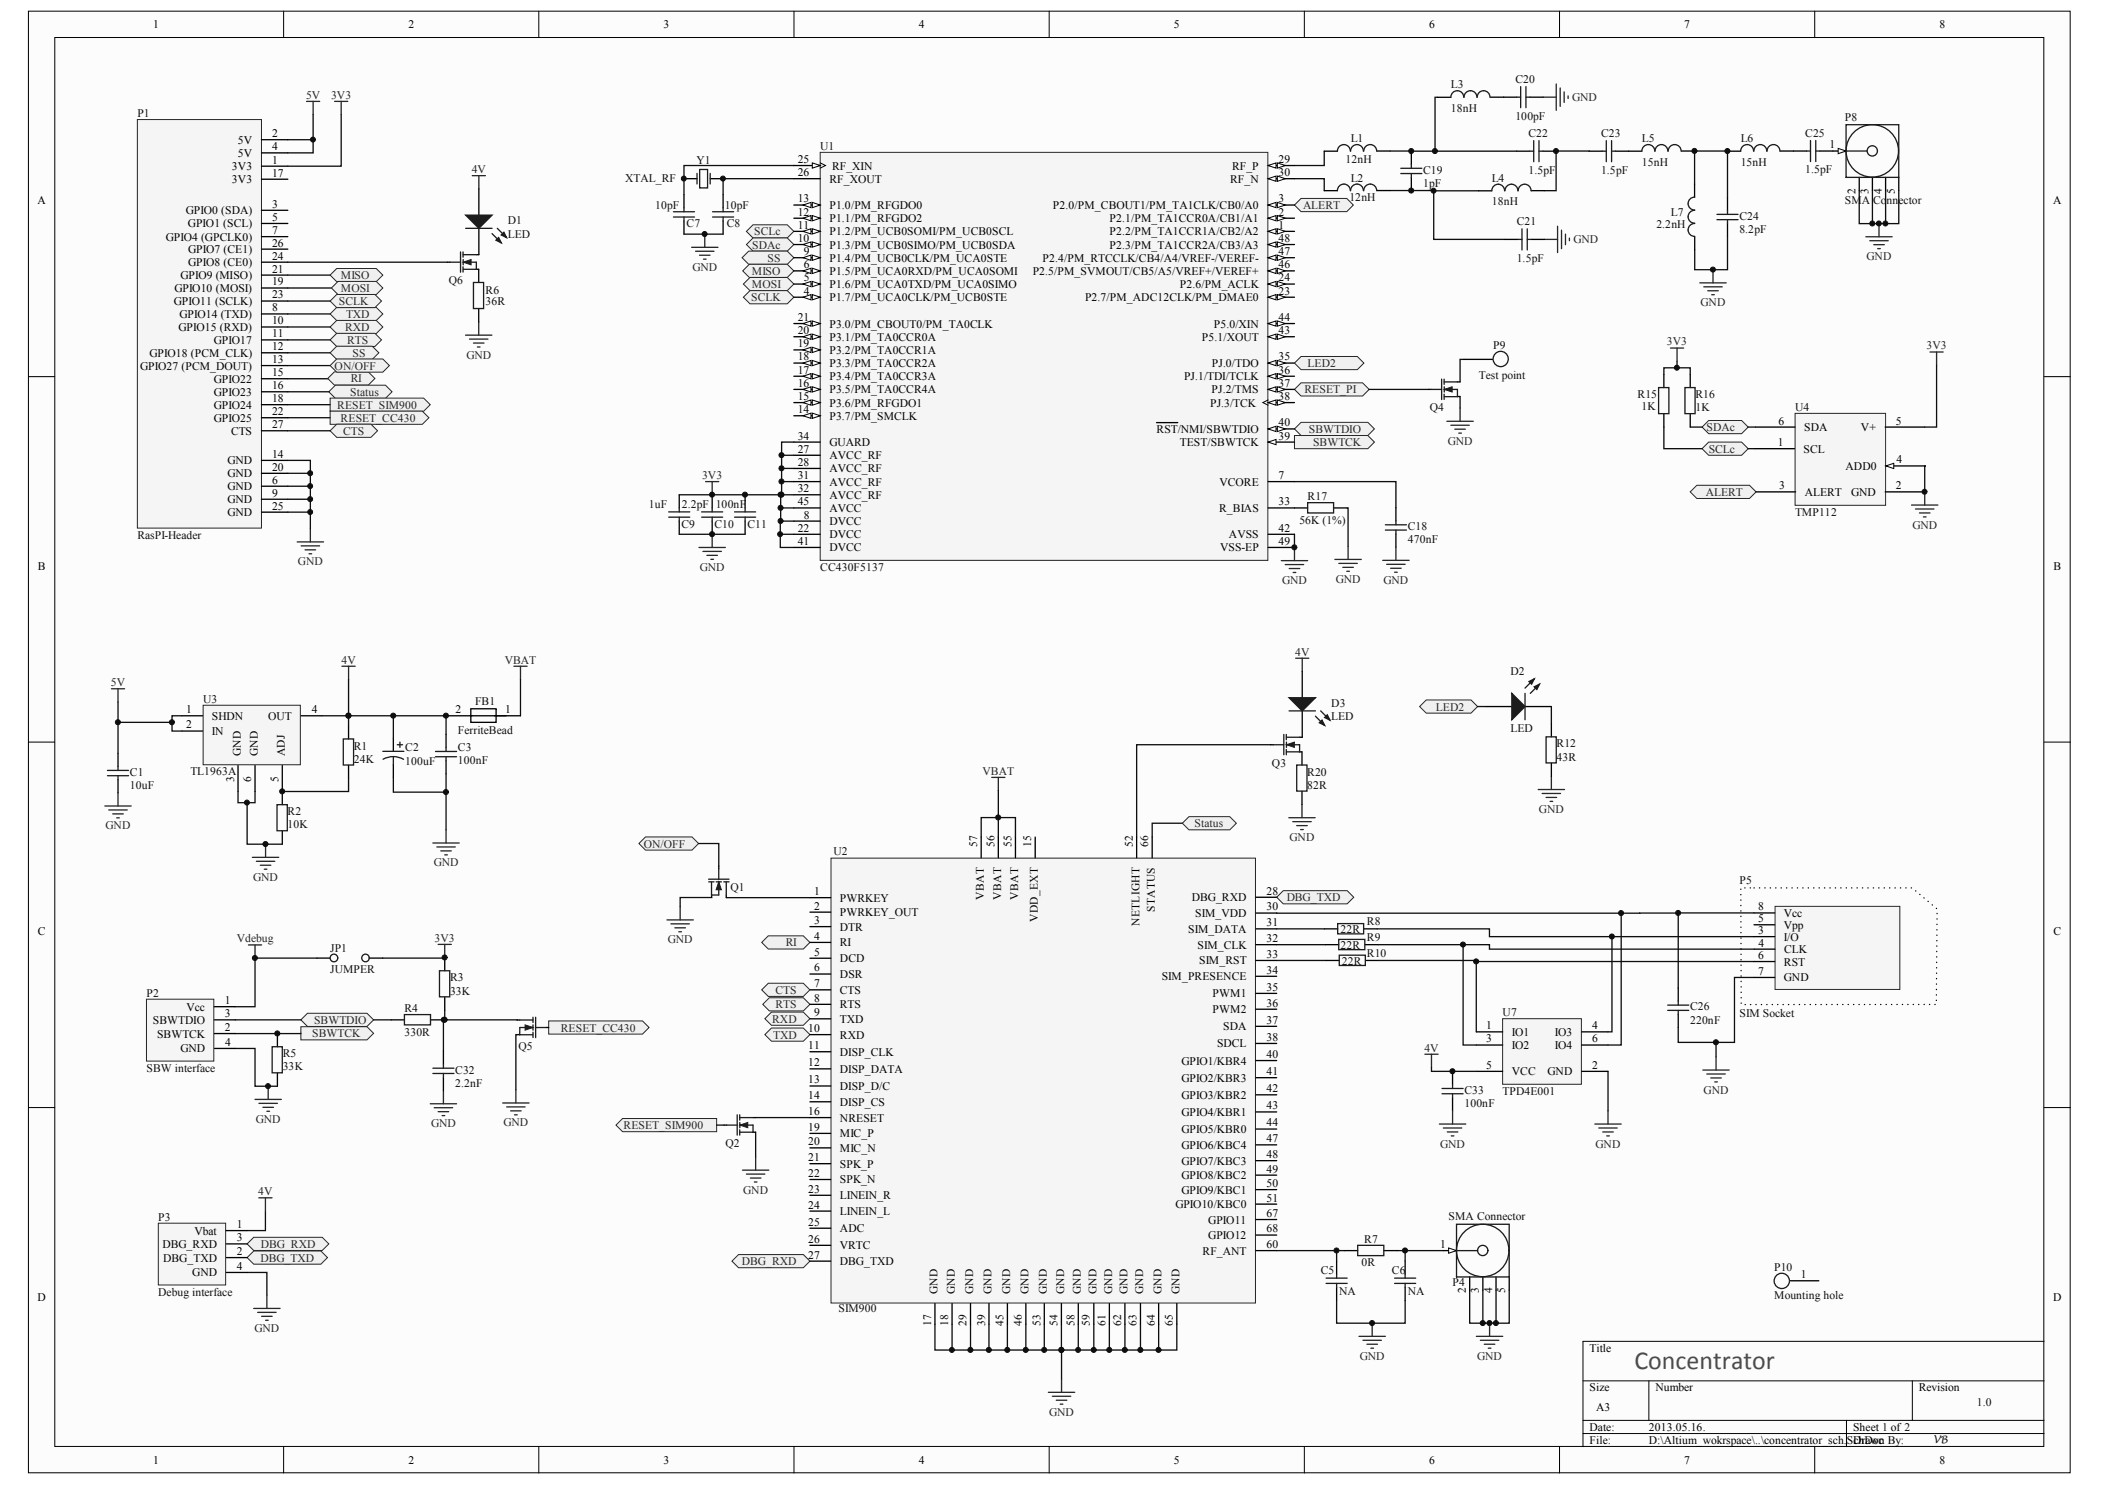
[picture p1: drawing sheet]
<svg xmlns="http://www.w3.org/2000/svg" width="297mm" height="210mm" viewBox="0 0 297 210" stroke-linecap="round" stroke-linejoin="round" font-family="sans-serif">
<defs><g id="words">
<text font-size="3.7" fill="#4c4c4c" x="230.6" y="193.1">Concentrator</text>
<g font-size="1.6">
<text x="21.6" y="4">1</text>
<text x="57.6" y="4">2</text>
<text x="93.6" y="4">3</text>
<text x="129.6" y="4">4</text>
<text x="165.7" y="4">5</text>
<text x="201.7" y="4">6</text>
<text x="237.7" y="4">7</text>
<text x="273.7" y="4">8</text>
<text x="33.6" y="20.3">5V</text>
<text x="33.6" y="22.1">5V</text>
<text x="38.4" y="23.1">1</text>
<text x="38.4" y="19.3">2</text>
<text x="38.4" y="21.2">4</text>
<text x="112.6" y="23">25</text>
<text x="117.4" y="23.9">RF_XIN</text>
<text x="173.9" y="23.9">RF_P</text>
<text x="180.4" y="23">29</text>
<text x="258.2" y="20.9">1</text>
<text x="5.3" y="28.8">A</text>
<text x="32.7" y="24">3V3</text>
<text x="32.7" y="25.8">3V3</text>
<text x="38.4" y="29.3">3</text>
<text x="38.4" y="24.9">17</text>
<text x="112.6" y="28.6">13</text>
<text x="112.6" y="24.8">26</text>
<text x="117" y="29.5">P1.0/PM_RFGDO0</text>
<text x="117" y="25.8">RF_XOUT</text>
<text x="148.6" y="29.5">P2.0/PM_CBOUT1/PM_TA1CLK/CB0/A0</text>
<text x="173.6" y="25.8">RF_N</text>
<text x="180.4" y="28.6">3</text>
<text x="180.4" y="24.8">30</text>
<text x="261.8" y="27.3" transform="rotate(-90 261.8 27.3)">2</text>
<text x="263.7" y="27.3" transform="rotate(-90 263.7 27.3)">3</text>
<text x="265.5" y="27.3" transform="rotate(-90 265.5 27.3)">4</text>
<text x="267.4" y="27.3" transform="rotate(-90 267.4 27.3)">5</text>
<text x="289.7" y="28.8">A</text>
<text x="23.4" y="33.9">GPIO4 (GPCLK0)</text>
<text x="26.2" y="30.2">GPIO0 (SDA)</text>
<text x="26.5" y="32.1">GPIO1 (SCL)</text>
<text x="26.6" y="35.7">GPIO7 (CE1)</text>
<text x="38.4" y="31.2">5</text>
<text x="38.4" y="33">7</text>
<text x="38.4" y="34.8">26</text>
<text x="112.6" y="34.1">10</text>
<text x="112.6" y="32.3">11</text>
<text x="112.6" y="30.4">12</text>
<text x="113.4" y="36">9</text>
<text x="117" y="35.1">P1.3/PM_UCB0SIMO/PM_UCB0SDA</text>
<text x="117" y="33.2">P1.2/PM_UCB0SOMI/PM_UCB0SCL</text>
<text x="117" y="31.3">P1.1/PM_RFGDO2</text>
<text x="156.6" y="33.2">P2.2/PM_TA1CCR1A/CB2/A2</text>
<text x="156.6" y="31.3">P2.1/PM_TA1CCR0A/CB1/A1</text>
<text x="156.6" y="35.1">P2.3/PM_TA1CCR2A/CB3/A3</text>
<text x="180.4" y="32.3">1</text>
<text x="180.4" y="30.4">2</text>
<text x="180.4" y="36">47</text>
<text x="180.4" y="34.1">48</text>
<text x="24.6" y="41.2">GPIO10 (MOSI)</text>
<text x="25.5" y="39.4">GPIO9 (MISO)</text>
<text x="26.6" y="37.6">GPIO8 (CE0)</text>
<text x="38.4" y="40.3">19</text>
<text x="38.4" y="38.4">21</text>
<text x="38.4" y="36.6">24</text>
<text x="113.4" y="41.6">4</text>
<text x="113.4" y="39.7">5</text>
<text x="113.4" y="37.8">6</text>
<text x="117" y="40.6">P1.6/PM_UCA0TXD/PM_UCA0SIMO</text>
<text x="117" y="38.8">P1.5/PM_UCA0RXD/PM_UCA0SOMI</text>
<text x="117" y="36.9">P1.4/PM_UCB0CLK/PM_UCA0STE</text>
<text x="145.7" y="38.8">P2.5/PM_SVMOUT/CB5/A5/VREF+/VEREF+</text>
<text x="147.1" y="36.9">P2.4/PM_RTCCLK/CB4/A4/VREF-/VEREF-</text>
<text x="166.5" y="40.6">P2.6/PM_ACLK</text>
<text x="180.4" y="41.6">23</text>
<text x="180.4" y="39.7">24</text>
<text x="180.4" y="37.8">46</text>
<text x="24.5" y="43">GPIO11 (SCLK)</text>
<text x="25.2" y="46.7">GPIO15 (RXD)</text>
<text x="25.3" y="44.9">GPIO14 (TXD)</text>
<text x="38.4" y="43.9">8</text>
<text x="38.4" y="45.8">10</text>
<text x="38.4" y="47.6">11</text>
<text x="38.4" y="42.1">23</text>
<text x="112.6" y="47.1">20</text>
<text x="112.6" y="45.3">21</text>
<text x="117" y="42.5">P1.7/PM_UCA0CLK/PM_UCB0STE</text>
<text x="117" y="46.2">P3.0/PM_CBOUT0/PM_TA0CLK</text>
<text x="153.1" y="42.5">P2.7/PM_ADC12CLK/PM_DMAE0</text>
<text x="171.3" y="46.2">P5.0/XIN</text>
<text x="180.4" y="47.1">43</text>
<text x="180.4" y="45.3">44</text>
<text x="19.8" y="52.1">GPIO27 (PCM_DOUT)</text>
<text x="21.1" y="50.3">GPIO18 (PCM_CLK)</text>
<text x="30.2" y="48.5">GPIO17</text>
<text x="30.2" y="54">GPIO22</text>
<text x="38.4" y="49.4">12</text>
<text x="38.4" y="51.2">13</text>
<text x="38.4" y="53.1">15</text>
<text x="112.6" y="52.7">17</text>
<text x="112.6" y="50.9">18</text>
<text x="112.6" y="49">19</text>
<text x="117" y="53.6">P3.4/PM_TA0CCR3A</text>
<text x="117" y="51.8">P3.3/PM_TA0CCR2A</text>
<text x="117" y="49.9">P3.2/PM_TA0CCR1A</text>
<text x="117" y="48.1">P3.1/PM_TA0CCR0A</text>
<text x="167.1" y="53.6">PJ.1/TDI/TCLK</text>
<text x="169.6" y="48.1">P5.1/XOUT</text>
<text x="171" y="51.8">PJ.0/TDO</text>
<text x="180.4" y="50.9">35</text>
<text x="180.4" y="52.7">36</text>
<text x="30.2" y="55.8">GPIO23</text>
<text x="30.2" y="57.7">GPIO24</text>
<text x="30.2" y="59.5">GPIO25</text>
<text x="38.4" y="54.9">16</text>
<text x="38.4" y="56.7">18</text>
<text x="38.4" y="58.6">22</text>
<text x="112.6" y="58.3">14</text>
<text x="112.6" y="56.4">15</text>
<text x="112.6" y="54.6">16</text>
<text x="117" y="59.2">P3.7/PM_SMCLK</text>
<text x="117" y="57.4">P3.6/PM_RFGDO1</text>
<text x="117" y="55.5">P3.5/PM_TA0CCR4A</text>
<text x="170.8" y="57.4">PJ.3/TCK</text>
<text x="171" y="55.5">PJ.2/TMS</text>
<text x="180.4" y="54.6">37</text>
<text x="180.4" y="56.4">38</text>
<text x="251" y="59.9">6</text>
<text x="267.5" y="59.9">5</text>
<text x="32.1" y="65.5">GND</text>
<text x="32.6" y="61.3">CTS</text>
<text x="38.4" y="64.6">14</text>
<text x="38.4" y="60.4">27</text>
<text x="112.6" y="63.9">27</text>
<text x="112.6" y="65.7">28</text>
<text x="112.6" y="62">34</text>
<text x="117" y="64.8">AVCC_RF</text>
<text x="117" y="62.9">GUARD</text>
<text x="163.2" y="61.1">RST/NMI/SBWTDIO</text>
<text x="166.5" y="62.9">TEST/SBWTCK</text>
<text x="180.4" y="62">39</text>
<text x="180.4" y="60.1">40</text>
<text x="250.9" y="62.9">1</text>
<text x="254.5" y="63.9">SCL</text>
<text x="254.6" y="60.8">SDA</text>
<text x="262.6" y="60.8">V+</text>
<text x="267.6" y="65.4">4</text>
<text x="32.1" y="69.2">GND</text>
<text x="32.1" y="71">GND</text>
<text x="32.1" y="67.3">GND</text>
<text x="38.4" y="68.2">6</text>
<text x="38.4" y="70.1">9</text>
<text x="38.4" y="66.4">20</text>
<text x="38.4" y="71.9">25</text>
<text x="112.6" y="67.6">31</text>
<text x="112.6" y="69.4">32</text>
<text x="112.6" y="71.3">45</text>
<text x="117" y="66.6">AVCC_RF</text>
<text x="117" y="68.5">AVCC_RF</text>
<text x="117" y="70.4">AVCC_RF</text>
<text x="172.1" y="68.5">VCORE</text>
<text x="180.4" y="67.6">7</text>
<text x="180.4" y="71.3">33</text>
<text x="251.1" y="69">3</text>
<text x="254.7" y="70">ALERT</text>
<text x="260.4" y="66.3">ADD0</text>
<text x="261.2" y="70">GND</text>
<text x="267.5" y="69">2</text>
<text x="32.1" y="72.8">GND</text>
<text x="112.6" y="75">22</text>
<text x="112.6" y="76.9">41</text>
<text x="113.4" y="73.1">8</text>
<text x="117" y="74.1">DVCC</text>
<text x="117" y="75.9">DVCC</text>
<text x="117" y="77.8">DVCC</text>
<text x="117" y="72.2">AVCC</text>
<text x="172" y="72.2">R_BIAS</text>
<text x="172.2" y="77.8">VSS-EP</text>
<text x="173.4" y="75.9">AVSS</text>
<text x="180.4" y="75">42</text>
<text x="180.4" y="76.9">49</text>
<text x="5.3" y="80.4">B</text>
<text x="289.8" y="80.4">B</text>
<text x="26.3" y="100.6">1</text>
<text x="29.9" y="101.5">SHDN</text>
<text x="37.9" y="101.5">OUT</text>
<text x="44" y="100.6">4</text>
<text x="64.3" y="100.6">2</text>
<text x="71.3" y="100.6">1</text>
<text x="26.3" y="102.8">2</text>
<text x="29.9" y="103.7">IN</text>
<text x="34" y="106.7" transform="rotate(-90 34 106.7)">GND</text>
<text x="36.4" y="106.7" transform="rotate(-90 36.4 106.7)">GND</text>
<text x="40.2" y="106.7" transform="rotate(-90 40.2 106.7)">ADJ</text>
<text x="33" y="110.3" transform="rotate(-90 33 110.3)">3</text>
<text x="35.4" y="110.3" transform="rotate(-90 35.4 110.3)">6</text>
<text x="39.3" y="110.3" transform="rotate(-90 39.3 110.3)">5</text>
<text x="137.9" y="119.5" transform="rotate(-90 137.9 119.5)">57</text>
<text x="140.3" y="119.5" transform="rotate(-90 140.3 119.5)">56</text>
<text x="142.7" y="119.5" transform="rotate(-90 142.7 119.5)">55</text>
<text x="145.5" y="119.5" transform="rotate(-90 145.5 119.5)">15</text>
<text x="159.8" y="119.5" transform="rotate(-90 159.8 119.5)">52</text>
<text x="162" y="119.5" transform="rotate(-90 162 119.5)">66</text>
<text x="5.3" y="131.9">C</text>
<text x="114.9" y="126.3">1</text>
<text x="114.9" y="128.3">2</text>
<text x="114.9" y="130.3">3</text>
<text x="118.5" y="127.2">PWRKEY</text>
<text x="118.5" y="129.2">PWRKEY_OUT</text>
<text x="118.5" y="131.3">DTR</text>
<text x="138.8" y="126.9" transform="rotate(-90 138.8 126.9)">VBAT</text>
<text x="141.3" y="126.9" transform="rotate(-90 141.3 126.9)">VBAT</text>
<text x="143.7" y="126.9" transform="rotate(-90 143.7 126.9)">VBAT</text>
<text x="146.5" y="130.1" transform="rotate(-90 146.5 130.1)">VDD_EXT</text>
<text x="160.8" y="130.6" transform="rotate(-90 160.8 130.6)">NETLIGHT</text>
<text x="163" y="128.6" transform="rotate(-90 163 128.6)">STATUS</text>
<text x="167.7" y="131.6">SIM_DATA</text>
<text x="168.2" y="127.1">DBG_RXD</text>
<text x="168.6" y="129.4">SIM_VDD</text>
<text x="178.7" y="126.2">28</text>
<text x="178.7" y="128.4">30</text>
<text x="178.7" y="130.7">31</text>
<text x="248.1" y="131.8">3</text>
<text x="248.1" y="130.1">5</text>
<text x="248.1" y="128.4">8</text>
<text x="251.7" y="131">Vpp</text>
<text x="251.7" y="129.3">Vcc</text>
<text x="289.8" y="131.9">C</text>
<text x="114.9" y="132.6">4</text>
<text x="114.9" y="134.8">5</text>
<text x="114.9" y="137">6</text>
<text x="118.5" y="133.5">RI</text>
<text x="118.5" y="135.7">DCD</text>
<text x="118.5" y="138">DSR</text>
<text x="169" y="133.8">SIM_CLK</text>
<text x="169.2" y="136.1">SIM_RST</text>
<text x="178.7" y="132.9">32</text>
<text x="178.7" y="135.1">33</text>
<text x="178.7" y="137.4">34</text>
<text x="248.1" y="135.3">6</text>
<text x="248.1" y="137.5">7</text>
<text x="248.1" y="133.5">4</text>
<text x="251.7" y="132.7">I/O</text>
<text x="251.7" y="136.2">RST</text>
<text x="251.8" y="134.5">CLK</text>
<text x="26.3" y="142.6">Vcc</text>
<text x="31.7" y="141.6">1</text>
<text x="31.7" y="143.5">3</text>
<text x="114.9" y="139.3">7</text>
<text x="114.9" y="141.3">8</text>
<text x="114.9" y="143.4">9</text>
<text x="118.5" y="140.2">CTS</text>
<text x="118.5" y="142.2">RTS</text>
<text x="163.9" y="138.3">SIM_PRESENCE</text>
<text x="171.1" y="140.7">PWM1</text>
<text x="171.1" y="142.9">PWM2</text>
<text x="178.7" y="139.8">35</text>
<text x="178.7" y="142">36</text>
<text x="251.7" y="138.4">GND</text>
<text x="21.6" y="144.4">SBWTDIO</text>
<text x="22.2" y="146.4">SBWTCK</text>
<text x="25.5" y="148.5">GND</text>
<text x="31.7" y="145.4">2</text>
<text x="31.8" y="147.5">4</text>
<text x="114" y="145.6">10</text>
<text x="114" y="148">11</text>
<text x="118.5" y="144.3">TXD</text>
<text x="118.5" y="146.5">RXD</text>
<text x="118.5" y="148.9">DISP_CLK</text>
<text x="171.7" y="147.8">SDCL</text>
<text x="172.6" y="145.3">SDA</text>
<text x="178.7" y="144.4">37</text>
<text x="178.7" y="146.8">38</text>
<text x="178.7" y="149.2">40</text>
<text x="209.7" y="145.2">1</text>
<text x="209.7" y="147.1">3</text>
<text x="213.3" y="146.1">IO1</text>
<text x="213.3" y="148">IO2</text>
<text x="219.4" y="146.1">IO3</text>
<text x="219.4" y="148">IO4</text>
<text x="224.7" y="145.2">4</text>
<text x="224.7" y="147.1">6</text>
<text x="114" y="150.4">12</text>
<text x="114" y="152.8">13</text>
<text x="114" y="155.1">14</text>
<text x="118.5" y="151.3">DISP_DATA</text>
<text x="118.5" y="153.8">DISP_D/C</text>
<text x="118.5" y="156">DISP_CS</text>
<text x="166.7" y="150.2">GPIO1/KBR4</text>
<text x="166.7" y="152.6">GPIO2/KBR3</text>
<text x="166.7" y="155">GPIO3/KBR2</text>
<text x="178.7" y="151.7">41</text>
<text x="178.7" y="154.1">42</text>
<text x="209.7" y="150.8">5</text>
<text x="213.3" y="151.7">VCC</text>
<text x="218.4" y="151.7">GND</text>
<text x="224.7" y="150.8">2</text>
<text x="114" y="157.3">16</text>
<text x="114" y="159.5">19</text>
<text x="114" y="161.6">20</text>
<text x="118.5" y="158.2">NRESET</text>
<text x="118.5" y="160.4">MIC_P</text>
<text x="166.7" y="157.4">GPIO4/KBR1</text>
<text x="166.7" y="159.8">GPIO5/KBR0</text>
<text x="178.7" y="156.5">43</text>
<text x="178.7" y="158.9">44</text>
<text x="178.7" y="161.1">47</text>
<text x="114" y="163.8">21</text>
<text x="114" y="166">22</text>
<text x="118.5" y="162.5">MIC_N</text>
<text x="118.5" y="164.7">SPK_P</text>
<text x="118.5" y="166.9">SPK_N</text>
<text x="166.7" y="162.1">GPIO6/KBC4</text>
<text x="166.7" y="164.3">GPIO7/KBC3</text>
<text x="166.7" y="166.3">GPIO8/KBC2</text>
<text x="178.7" y="163.4">48</text>
<text x="178.7" y="165.4">49</text>
<text x="178.7" y="167.5">50</text>
<text x="33.4" y="173.2">1</text>
<text x="114" y="168.2">23</text>
<text x="114" y="170.5">24</text>
<text x="114" y="172.9">25</text>
<text x="118.5" y="169.2">LINEIN_R</text>
<text x="118.5" y="171.4">LINEIN_L</text>
<text x="118.5" y="173.8">ADC</text>
<text x="165.9" y="170.4">GPIO10/KBC0</text>
<text x="166.7" y="168.4">GPIO9/KBC1</text>
<text x="170.5" y="172.6">GPIO11</text>
<text x="178.7" y="169.5">51</text>
<text x="178.7" y="171.7">67</text>
<text x="178.7" y="173.9">68</text>
<text x="22.9" y="176">DBG_RXD</text>
<text x="23" y="178">DBG_TXD</text>
<text x="27.5" y="174.2">Vbat</text>
<text x="33.4" y="177">2</text>
<text x="33.4" y="175.1">3</text>
<text x="33.4" y="179.1">4</text>
<text x="114" y="175.3">26</text>
<text x="114" y="177.5">27</text>
<text x="118.5" y="176.2">VRTC</text>
<text x="118.5" y="178.5">DBG_TXD</text>
<text x="169.7" y="177">RF_ANT</text>
<text x="170.5" y="174.8">GPIO12</text>
<text x="178.7" y="176.1">60</text>
<text x="203.2" y="176.1">1</text>
<text x="5.3" y="183.5">D</text>
<text x="27.1" y="180.1">GND</text>
<text x="132.3" y="182.6" transform="rotate(-90 132.3 182.6)">GND</text>
<text x="134.7" y="182.6" transform="rotate(-90 134.7 182.6)">GND</text>
<text x="137.3" y="182.6" transform="rotate(-90 137.3 182.6)">GND</text>
<text x="139.9" y="182.6" transform="rotate(-90 139.9 182.6)">GND</text>
<text x="142.5" y="182.6" transform="rotate(-90 142.5 182.6)">GND</text>
<text x="145.1" y="182.6" transform="rotate(-90 145.1 182.6)">GND</text>
<text x="147.7" y="182.6" transform="rotate(-90 147.7 182.6)">GND</text>
<text x="150.2" y="182.6" transform="rotate(-90 150.2 182.6)">GND</text>
<text x="152.5" y="182.6" transform="rotate(-90 152.5 182.6)">GND</text>
<text x="154.7" y="182.6" transform="rotate(-90 154.7 182.6)">GND</text>
<text x="156.9" y="182.6" transform="rotate(-90 156.9 182.6)">GND</text>
<text x="159.1" y="182.6" transform="rotate(-90 159.1 182.6)">GND</text>
<text x="161.3" y="182.6" transform="rotate(-90 161.3 182.6)">GND</text>
<text x="163.9" y="182.6" transform="rotate(-90 163.9 182.6)">GND</text>
<text x="166.4" y="182.6" transform="rotate(-90 166.4 182.6)">GND</text>
<text x="206.8" y="182.5" transform="rotate(-90 206.8 182.5)">2</text>
<text x="208.7" y="182.5" transform="rotate(-90 208.7 182.5)">3</text>
<text x="210.6" y="182.5" transform="rotate(-90 210.6 182.5)">4</text>
<text x="212.4" y="182.5" transform="rotate(-90 212.4 182.5)">5</text>
<text x="254.1" y="180.3">1</text>
<text x="289.7" y="183.5">D</text>
<text x="131.4" y="187.1" transform="rotate(-90 131.4 187.1)">17</text>
<text x="133.8" y="187.1" transform="rotate(-90 133.8 187.1)">18</text>
<text x="136.4" y="187.1" transform="rotate(-90 136.4 187.1)">29</text>
<text x="139" y="187.1" transform="rotate(-90 139 187.1)">39</text>
<text x="141.6" y="187.1" transform="rotate(-90 141.6 187.1)">45</text>
<text x="144.2" y="187.1" transform="rotate(-90 144.2 187.1)">46</text>
<text x="146.8" y="187.1" transform="rotate(-90 146.8 187.1)">53</text>
<text x="149.2" y="187.1" transform="rotate(-90 149.2 187.1)">54</text>
<text x="151.6" y="187.1" transform="rotate(-90 151.6 187.1)">58</text>
<text x="153.8" y="187.1" transform="rotate(-90 153.8 187.1)">59</text>
<text x="156" y="187.1" transform="rotate(-90 156 187.1)">61</text>
<text x="158.2" y="187.1" transform="rotate(-90 158.2 187.1)">62</text>
<text x="160.4" y="187.1" transform="rotate(-90 160.4 187.1)">63</text>
<text x="162.9" y="187.1" transform="rotate(-90 162.9 187.1)">64</text>
<text x="165.5" y="187.1" transform="rotate(-90 165.5 187.1)">65</text>
<text x="224.3" y="190.7">Title</text>
<text x="224.3" y="196.2">Size</text>
<text x="233.6" y="196.2">Number</text>
<text x="270.8" y="196.2">Revision</text>
<text x="224.3" y="201.8">Date:</text>
<text x="224.3" y="203.7">File:</text>
<text x="225.2" y="199">A3</text>
<text x="232.7" y="201.8">2013.05.16.</text>
<text x="232.7" y="203.7">D:\Altium_wokrspace\..\concentrator_sch.</text>
<text x="260.6" y="203.7">SDrawn By:</text>
<text x="261.5" y="201.8">Sheet 1 of 2</text>
<text x="261.5" y="203.7">chDoc</text>
<text x="21.6" y="206.5">1</text>
<text x="57.6" y="206.5">2</text>
<text x="93.6" y="206.5">3</text>
<text x="129.6" y="206.5">4</text>
<text x="165.7" y="206.5">5</text>
<text x="201.7" y="206.5">6</text>
<text x="237.7" y="206.5">7</text>
<text x="273.7" y="206.5">8</text>
</g>
<g font-size="1.6" fill="#0e0e0e">
<text x="213.8" y="11.7">C20</text>
<text x="19.4" y="16.5">P1</text>
<text x="204.7" y="12.4">L3</text>
<text x="204.7" y="15.8">18nH</text>
<text x="213.8" y="16.9">100pF</text>
<text x="260.3" y="17">P8</text>
<text x="98.3" y="23.1">Y1</text>
<text x="115.7" y="21.1">U1</text>
<text x="189.9" y="23">12nH</text>
<text x="190.6" y="20">L1</text>
<text x="215.7" y="19.3">C22</text>
<text x="225.9" y="19.3">C23</text>
<text x="231.7" y="20">L5</text>
<text x="231.7" y="23.4">15nH</text>
<text x="245.6" y="20">L6</text>
<text x="245.6" y="23.4">15nH</text>
<text x="254.7" y="19.3">C25</text>
<text x="88.2" y="25.7">XTAL_RF</text>
<text x="92.4" y="29.5">10pF</text>
<text x="102.3" y="29.5">10pF</text>
<text x="190.4" y="28.4">12nH</text>
<text x="190.6" y="25.6">L2</text>
<text x="200.8" y="26.3">1pF</text>
<text x="200.8" y="24.5">C19</text>
<text x="210.5" y="25.6">L4</text>
<text x="210.5" y="29">18nH</text>
<text x="215.7" y="24.5">1.5pF</text>
<text x="225.9" y="24.5">1.5pF</text>
<text x="254.7" y="24.5">1.5pF</text>
<text x="260.3" y="28.7">SMA</text>
<text x="264.3" y="28.7">Co</text>
<text x="266.2" y="28.7">nnector</text>
<text x="71.7" y="31.7">D1</text>
<text x="71.7" y="33.5">LED</text>
<text x="96.9" y="32">C7</text>
<text x="102.6" y="32">C8</text>
<text x="214" y="31.7">C21</text>
<text x="233.7" y="32.1">2.2nH</text>
<text x="235.8" y="30.5">L7</text>
<text x="245.4" y="32.9">8.2pF</text>
<text x="245.4" y="31">C24</text>
<text x="63.3" y="40.1">Q6</text>
<text x="68.5" y="41.5">R6</text>
<text x="214" y="36.9">1.5pF</text>
<text x="68.5" y="43">36R</text>
<text x="208.7" y="53.4">Test point</text>
<text x="210.7" y="49.2">P9</text>
<text x="201.8" y="58">Q4</text>
<text x="231.1" y="56.2">R15</text>
<text x="231.6" y="57.9">1K</text>
<text x="239.3" y="58">1K</text>
<text x="239.3" y="56.2">R16</text>
<text x="253.3" y="57.9">U4</text>
<text x="91.6" y="71.7">1uF</text>
<text x="96.2" y="71.7">2.2pF 100nF</text>
<text x="184.5" y="70.5">R17</text>
<text x="19.4" y="76">RasPI-Header</text>
<text x="96.2" y="74.5">C9</text>
<text x="100.8" y="74.5">C10</text>
<text x="105.5" y="74.5">C11</text>
<text x="183.4" y="73.9">56K (1%)</text>
<text x="198.7" y="76.6">470nF</text>
<text x="198.7" y="74.8">C18</text>
<text x="253.3" y="72.8">TMP112</text>
<text x="115.7" y="80.6">CC430F5137</text>
<text x="213.2" y="95.2">D2</text>
<text x="28.7" y="99.1">U3</text>
<text x="67" y="99.4">FB1</text>
<text x="187.9" y="99.7">D3</text>
<text x="187.9" y="101.6">LED</text>
<text x="49.9" y="107.6">24K</text>
<text x="49.9" y="105.7">R1</text>
<text x="57.2" y="107.9">100uF</text>
<text x="57.2" y="106">C2</text>
<text x="64.6" y="107.8">100nF</text>
<text x="64.6" y="105.9">C3</text>
<text x="64.6" y="103.5">FerriteBead</text>
<text x="213.2" y="103.2">LED</text>
<text x="219.7" y="107.3">43R</text>
<text x="219.7" y="105.4">R12</text>
<text x="18.3" y="111.3">10uF</text>
<text x="18.3" y="109.4">C1</text>
<text x="26.9" y="109.3">TL1963A</text>
<text x="179.5" y="108.1">Q3</text>
<text x="184.5" y="111.3">82R</text>
<text x="184.5" y="109.4">R20</text>
<text x="40.6" y="116.9">10K</text>
<text x="40.6" y="115">R2</text>
<text x="103.1" y="125.7">Q1</text>
<text x="117.6" y="120.7">U2</text>
<text x="245.5" y="124.7">P5</text>
<text x="189.2" y="131.6">22R</text>
<text x="192.9" y="130.5">R8</text>
<text x="46.6" y="134.2">JP1</text>
<text x="46.6" y="137.2">JUMPER</text>
<text x="189.2" y="133.9">22R</text>
<text x="189.4" y="136.1">22R</text>
<text x="192.9" y="132.7">R9</text>
<text x="192.9" y="135">R10</text>
<text x="20.7" y="140.6">P2</text>
<text x="57.1" y="142.8">R4</text>
<text x="63.5" y="140.3">33K</text>
<text x="63.5" y="138.4">R3</text>
<text x="212" y="143.3">U7</text>
<text x="238.5" y="142.5">C26</text>
<text x="245.5" y="143.4">SIM Socket</text>
<text x="39.9" y="149.2">R5</text>
<text x="57.1" y="146.1">330R</text>
<text x="73.1" y="148.1">Q5</text>
<text x="238.5" y="144.4">220nF</text>
<text x="20.7" y="151.2">SBW interface</text>
<text x="39.9" y="151">33K</text>
<text x="64.2" y="153.3">2.2nF</text>
<text x="64.2" y="151.4">C32</text>
<text x="206.6" y="154.3">C33</text>
<text x="212" y="154.5">TPD4E001</text>
<text x="102.4" y="161.8">Q2</text>
<text x="206.6" y="156.2">100nF</text>
<text x="22.3" y="172.2">P3</text>
<text x="204.4" y="172.1">SMA Connector</text>
<text x="186.4" y="179.7">C5</text>
<text x="192.1" y="178.6">0R</text>
<text x="192.5" y="175.3">R7</text>
<text x="196.4" y="179.7">C6</text>
<text x="250.4" y="179.2">P10</text>
<text x="22.3" y="182.8">Debug interface</text>
<text x="118.3" y="185.1">SIM900</text>
<text x="189" y="182.7">NA</text>
<text x="198.7" y="182.7">NA</text>
<text x="205" y="181.4">P4</text>
<text x="250.4" y="183.3">Mounting hole</text>
<text x="279" y="198.3">1.0</text>
</g>
<g font-size="1.6" fill="#262626">
<text x="43.2" y="13.9">5V</text>
<text x="46.7" y="13.9">3V3</text>
<text x="221.8" y="14.3">GND</text>
<text x="66.6" y="24.4">4V</text>
<text x="183.9" y="29.5">ALERT</text>
<text x="106.1" y="35.1">SDAc</text>
<text x="106.4" y="33.2">SCLc</text>
<text x="222" y="34.3">GND</text>
<text x="48.1" y="39.4">MISO</text>
<text x="48.1" y="41.2">MOSI</text>
<text x="97.7" y="38.2">GND</text>
<text x="106.1" y="38.8">MISO</text>
<text x="106.1" y="40.6">MOSI</text>
<text x="108.3" y="36.9">SS</text>
<text x="263.4" y="36.7">GND</text>
<text x="47.8" y="43">SCLK</text>
<text x="48.7" y="46.7">RXD</text>
<text x="48.8" y="44.9">TXD</text>
<text x="106" y="42.5">SCLK</text>
<text x="240" y="43.2">GND</text>
<text x="47.2" y="52.1">ON/OFF</text>
<text x="49" y="48.5">RTS</text>
<text x="49.5" y="54">RI</text>
<text x="49.7" y="50.3">SS</text>
<text x="65.8" y="50.6">GND</text>
<text x="184.5" y="51.8">LED2</text>
<text x="235.2" y="48.7">3V3</text>
<text x="271.8" y="49.3">3V3</text>
<text x="47.6" y="57.7">RESET_SIM900</text>
<text x="48.1" y="59.5">RESET_CC430</text>
<text x="49.4" y="55.8">Status</text>
<text x="184.1" y="55.5">RESET_PI</text>
<text x="48.4" y="61.3">CTS</text>
<text x="184.7" y="61.1">SBWTDIO</text>
<text x="185.3" y="62.9">SBWTCK</text>
<text x="204.3" y="62.7">GND</text>
<text x="240.8" y="60.8">SDAc</text>
<text x="241.1" y="63.9">SCLc</text>
<text x="99.1" y="67.6">3V3</text>
<text x="240.7" y="70">ALERT</text>
<text x="269.9" y="74.6">GND</text>
<text x="42" y="79.8">GND</text>
<text x="98.7" y="80.5">GND</text>
<text x="180.9" y="82.4">GND</text>
<text x="188.5" y="82.2">GND</text>
<text x="195.2" y="82.4">GND</text>
<text x="48.2" y="93.6">4V</text>
<text x="71.2" y="93.6">VBAT</text>
<text x="182.8" y="92.5">4V</text>
<text x="15.6" y="96.8">5V</text>
<text x="202.6" y="100.2">LED2</text>
<text x="138.7" y="109.3">VBAT</text>
<text x="14.9" y="117">GND</text>
<text x="90.8" y="119.6">ON/OFF</text>
<text x="168.6" y="116.7">Status</text>
<text x="182" y="118.7">GND</text>
<text x="217.2" y="114.7">GND</text>
<text x="35.7" y="124.3">GND</text>
<text x="61.2" y="122.2">GND</text>
<text x="181.6" y="127.1">DBG_TXD</text>
<text x="33.4" y="132.9">Vdebug</text>
<text x="61.3" y="132.9">3V3</text>
<text x="94.2" y="133.1">GND</text>
<text x="110.9" y="133.5">RI</text>
<text x="109.4" y="142.2">RTS</text>
<text x="109.4" y="140.2">CTS</text>
<text x="44.1" y="146.3">SBWTCK</text>
<text x="44.3" y="144.4">SBWTDIO</text>
<text x="79.1" y="145.5">RESET_CC430</text>
<text x="109" y="144.3">RXD</text>
<text x="109.1" y="146.5">TXD</text>
<text x="201" y="148.4">4V</text>
<text x="240.4" y="154.3">GND</text>
<text x="36.1" y="158.4">GND</text>
<text x="60.8" y="159">GND</text>
<text x="71" y="158.9">GND</text>
<text x="88" y="159.3">RESET_SIM900</text>
<text x="203.2" y="161.9">GND</text>
<text x="225.2" y="161.9">GND</text>
<text x="36.5" y="168.6">4V</text>
<text x="104.9" y="168.4">GND</text>
<text x="36.7" y="178">DBG_TXD</text>
<text x="36.8" y="176">DBG_RXD</text>
<text x="104.7" y="178.5">DBG_RXD</text>
<text x="35.9" y="187.9">GND</text>
<text x="191.9" y="191.8">GND</text>
<text x="208.4" y="191.8">GND</text>
<text x="148" y="199.7">GND</text>
</g>
<text font-size="1.4" fill="#0e0e0e" x="272.8" y="203.6">VB</text>
</g></defs>
<g fill="#fcfcfc" stroke="#000" stroke-width=".14">
<path d="M4 1.6h288.1v206.2h-288.1z"/>
<path d="M7.7 5.3h280.7v198.7h-280.7z"/>
</g>
<g fill="none" stroke="#000" stroke-width=".14">
<path d="M40 1.6v3.7M76 1.6v3.7M112 1.6v3.7M148 1.6v3.7M184.1 1.6v3.7M220.1 1.6v3.7M256.1 1.6v3.7M4 53.1h3.7M288.4 53.1h3.8M4 104.7h3.7M288.4 104.7h3.8M4 156.2h3.7"/>
<path d="M288.4 156.2h3.8M223.4 194.8h65M232.7 194.8v5.6M269.9 194.8v5.6M288.4 189.2h-65v14.9M40 204.1v3.7M76 204.1v3.7M112 204.1v3.7M148 204.1v3.7M184.1 204.1v3.7M220.1 204.1v3.7M223.4 200.4h65"/>
<path d="M223.4 202.2h65M256.1 204.1v3.7M260.6 200.4v3.7"/>
</g>
<g fill="none" stroke="#262626" stroke-width=".19">
<path d="M43.3 14.3h1.8M44.2 14.3v1.9M47.2 14.3h1.9M48.1 14.3v1.9M15.7 97.2h1.9M16.7 97.2v1.8M72.5 94h1.9M73.4 94v1.8M14.8 113.7h3.7M15.4 114.3h2.6M15.9 114.8h1.5M16.5 115.4h.3"/>
<path d="M16.7 111.8v1.9M37.5 119.1v1.8M61.1 118.9h3.7M61.6 119.5h2.6M62.9 117.1v1.8M139.9 109.7h1.9M140.9 109.7v1.8M35.6 120.9h3.7M36.2 121.5h2.6M36.7 122.1h1.5M37.3 122.6h.4M62.2 120h1.5"/>
<path d="M62.8 120.6h.3M147.9 196.4h3.8M148.5 197h2.6M149.1 197.5h1.4M149.6 198.1h.4M149.8 194.5v1.9"/>
</g>
<g fill="none" stroke="#0e0e0e" stroke-width=".19">
<path d="M44.2 16.2v3.5h-3.6M44.2 19.7v1.9h-3.6M48.1 16.2v7.2h-7.5M138.5 118.1v-2.8h2.4v2.8M131.9 186.8v3.6h2.4v-3.6M137 186.8v3.6h-2.7M139.6 186.8v3.6h-2.6M142.2 186.8v3.6h-2.6M144.8 186.8v3.6h-2.6M147.4 186.8v3.6h-2.6M149.8 186.8v3.6h-2.4M152.2 186.8v3.6h-2.4v4.1"/>
<path d="M154.4 186.8v3.6h-2.2M156.5 186.8v3.6h-2.1M158.7 186.8v3.6h-2.2M160.9 186.8v3.6h-2.2M160.9 190.4h2.6M163.5 186.8v3.6h2.6v-3.6"/>
</g>
<path d="M90.2 119l.9-.9h6.6l.9 .9-.9 .9h-6.6z" fill-rule="evenodd" fill="#f0f0f0" stroke="#262626" stroke-width=".14"/>
<path d="M180.2 131h6.7M180.2 133.3h6.9M180.2 135.5h6.9" fill="none" stroke="#0e0e0e" stroke-width=".19"/>
<path d="M225 158.6h3.8M225.6 159.1h2.6M226.2 159.7h1.5M226.9 156.7v1.9M240.3 150.9h3.7M240.9 151.5h2.6M241.4 152.1h1.5M242 152.6h.3M242.2 149.1v1.8M226.7 160.2h.4" fill="none" stroke="#262626" stroke-width=".19"/>
<path d="M107.5 132.9l.9-.9h5l.9 .9-.9 1h-5z" fill-rule="evenodd" fill="#f0f0f0" stroke="#262626" stroke-width=".14"/>
<path d="M46.2 53.4h-5.6" fill="none" stroke="#0e0e0e" stroke-width=".19"/>
<path d="M46.2 53.4l1-.9h4.8l.9 .9-.9 .9h-4.8z" fill-rule="evenodd" fill="#f0f0f0" stroke="#262626" stroke-width=".14"/>
<path d="M166.8 116.1h-4.2v2" fill="none" stroke="#0e0e0e" stroke-width=".19"/>
<g fill="#f0f0f0" stroke="#262626" stroke-width=".14">
<path d="M166.8 116.1l1-.9h5.7l1 .9-1 1h-5.7z" fill-rule="evenodd"/>
<path d="M46.4 55.3l.9-1h7.1l.9 1-.9 .9h-7.1z" fill-rule="evenodd"/>
</g>
<path d="M182.8 92.9h1.9M183.8 92.9v1.8M181.9 115.3h3.7M182.4 115.9h2.6M183 116.5h1.5M183.5 117h.4M183.7 113.5v1.8" fill="none" stroke="#262626" stroke-width=".19"/>
<path d="M179.3 105.1h-18.9v13" fill="none" stroke="#0e0e0e" stroke-width=".19"/>
<g fill="#f0f0f0" stroke="#262626" stroke-width=".14">
<path d="M46.6 56.2h13.2l.9 .9-.9 .9h-13.2z" fill-rule="evenodd"/>
<path d="M86.9 158.7l1-.9h13.2v1.8h-13.2z" fill-rule="evenodd"/>
</g>
<path d="M94.1 129.8h3.7M94.7 130.3h2.6M95.2 130.9h1.5M95.8 131.4h.4M96 127.9v1.9" fill="none" stroke="#262626" stroke-width=".19"/>
<path d="M107.6 141.7l1-1h4.8l.9 1-.9 .9h-4.8z" fill-rule="evenodd" fill="#f0f0f0" stroke="#262626" stroke-width=".14"/>
<path d="M182.7 25.2h4.2v1.7M186.9 21.3v2h-4.2M196.2 26.9h6.1M208.7 26.9h-6.4v6.9h10.1M224.3 21.3h-4.7v5.6h-1.7M239.1 26v-4.7h4.7v6.5M243.8 33.4v4.6h-4.7v-2.8M262.4 26.9v4.6h1.8M264.2 26.9v4.6h1.9v-4.6M267.9 26.9v4.6h-1.8M73.4 95.8v5.2" fill="none" stroke="#0e0e0e" stroke-width=".19"/>
<g fill="none" stroke="#262626" stroke-width=".19">
<path d="M217.7 13.7h1.9M219.6 11.8v3.8M220.2 12.4v2.6M220.7 13v1.5M221.3 13.5v.4M217.9 33.8h1.9M219.8 31.9v3.7M220.3 32.5v2.6M220.9 33v1.5M221.5 33.6v.4M239.9 39.9h3.7M241.7 38v1.9"/>
<path d="M263.3 33.4h3.7M263.8 34h2.7M264.4 34.5h1.5M265 35.1h.3M265.1 31.5v1.9M240.4 40.5h2.6M241 41h1.5M241.5 41.6h.4M180.8 79.1h3.7M181.4 79.6h2.6M182.7 77.2v1.9M181.9 80.2h1.5"/>
<path d="M182.5 80.8h.4M35.1 133.3h1.8M36 133.3v1.9M36 155.1h3.7M36.5 155.6h2.6M37.1 156.2h1.5M37.7 156.8h.3M37.8 153.2v1.9"/>
</g>
<g fill="#f0f0f0" stroke="#262626" stroke-width=".14">
<path d="M42.5 144.8h9.3l.9 1-.9 .9h-9.3z" fill-rule="evenodd"/>
<path d="M42.5 143.9l.9-1h8.4l.9 1-.9 .9h-8.4z" fill-rule="evenodd"/>
<path d="M182.7 60.5l.9-.9h9.4l.9 .9-.9 .9h-9.4z" fill-rule="evenodd"/>
<path d="M182.7 61.4h10.3l.9 1-.9 .9h-10.3z" fill-rule="evenodd"/>
</g>
<path d="M182.7 71.7h1.8M188.2 71.7h1.9M62.8 135.1v1.8M39.1 145.8v1.9M39.1 151.4v1.8M55.2 143.9h1.9M60.8 143.9h1.8M62.8 140.7v1.8" fill="none" stroke="#000" stroke-width=".19"/>
<path d="M184.5 70.9h3.7v1.5h-3.7zM62 136.9h1.5v3.7h-1.5zM38.4 147.7h1.4v3.6h-1.4zM57.1 143.1h3.6v1.5h-3.6z" fill="none" stroke="#1c1c1c" stroke-width=".19"/>
<g fill="none" stroke="#262626" stroke-width=".19">
<path d="M235.7 49.1h1.9M236.7 49.1v1.9M272.3 49.7h1.9M273.3 49.7v1.8M188.4 78.9h3.7M188.9 79.5h2.6M190.2 77.1v1.8M269.7 71.2h3.8M270.3 71.8h2.6M270.9 72.4h1.4M271.4 72.9h.4M271.6 69.4v1.8"/>
<path d="M189.5 80h1.5M190 80.6h.4M61.8 133.2h1.9M62.8 133.2v1.9M60.7 155.7h3.7M61.3 156.3h2.6M61.8 156.8h1.5M62.4 157.4h.4M62.6 153.8v1.9"/>
</g>
<path d="M182.7 75.4v1.8M190.1 71.7h.1v5.4M33.2 143.9h9.3M42.5 145.8h-9.3M52.7 143.9h2.5" fill="none" stroke="#0e0e0e" stroke-width=".19"/>
<path d="M238.5 69.4l.9-.9h7.5l.9 .9-.9 .9h-7.5z" fill-rule="evenodd" fill="#f0f0f0" stroke="#262626" stroke-width=".14"/>
<path d="M273.3 51.5v8.7h-1.7M271.7 65.7h-.1v3.7" fill="none" stroke="#0e0e0e" stroke-width=".19"/>
<path d="M182.7 28.9l.9-.9h6.4l1 .9-1 1h-6.4z" fill-rule="evenodd" fill="#f0f0f0" stroke="#262626" stroke-width=".14"/>
<path d="M40.6 55.3h5.8M40.6 57.1h6" fill="none" stroke="#0e0e0e" stroke-width=".19"/>
<g fill="#f0f0f0" stroke="#262626" stroke-width=".14">
<path d="M77.4 144h13.3l.9 .9-.9 1h-13.3z" fill-rule="evenodd"/>
<path d="M46.6 58h13l.9 .9-.9 1h-13z" fill-rule="evenodd"/>
</g>
<path d="M96.5 27.5v1.8M96.5 31.2v1.8M102 27.5v1.8M102 31.2v1.8M95.8 69.8v1.9M95.8 73.5v1.9M100.5 69.8v1.9M100.5 73.5v1.9M105.1 69.8v1.9M105.1 73.5v1.9" fill="none" stroke="#000" stroke-width=".19"/>
<g fill="none" stroke="#1c1c1c" stroke-width=".19">
<path d="M95 29.9h3M95 30.6h3M96.5 29.3v.6M96.5 30.6v.6M100.6 29.9h2.9M100.6 30.6h2.9M102 29.3v.6M102 30.6v.6M94.4 73h2.9M94.4 72.2h2.9M95.8 71.7v.5M95.8 73v.5"/>
<path d="M99 73h3M99 72.2h3M100.5 71.7v.5M100.5 73v.5M103.7 73h2.9M103.7 72.2h2.9M105.1 71.7v.5M105.1 73v.5"/>
</g>
<path d="M97.6 34.9h3.7M98.2 35.4h2.6M98.7 36h1.5M99.3 36.6h.3M99.5 33v1.9M195.1 79h3.7M195.7 79.6h2.6M197 77.2v1.8M196.2 80.2h1.5M196.8 80.7h.4" fill="none" stroke="#262626" stroke-width=".19"/>
<path d="M96.5 33h5.5M112 25.2h-10v2.3M112 23.3h-15.5v4.2M40.6 44.3h6M40.6 46.1h6M182.7 67.9h14.3v3.7" fill="none" stroke="#0e0e0e" stroke-width=".19"/>
<g fill="#f0f0f0" stroke="#262626" stroke-width=".14">
<path d="M46.6 44.3l.9-.9h5.6l.9 .9-.9 .9h-5.6z" fill-rule="evenodd"/>
<path d="M46.6 46.1l.9-.9h5.6l.9 .9-.9 1h-5.6z" fill-rule="evenodd"/>
</g>
<path d="M40.6 47.9h6" fill="none" stroke="#0e0e0e" stroke-width=".19"/>
<path d="M46.6 47.9l.9-.9h5.4l.9 .9-.9 1h-5.4z" fill-rule="evenodd" fill="#f0f0f0" stroke="#262626" stroke-width=".14"/>
<path d="M33.2 147.9h2.8v5.3h3.1M34.9 179.5h2.8v3.2M37.5 170.8v2.8h-2.6" fill="none" stroke="#0e0e0e" stroke-width=".19"/>
<path d="M36.5 169h1.9M37.5 169v1.8M35.8 184.6h3.7M36.4 185.1h2.6M36.9 185.7h1.5M37.5 186.2h.3M37.7 182.7v1.9" fill="none" stroke="#262626" stroke-width=".19"/>
<g fill="#f0f0f0" stroke="#262626" stroke-width=".14">
<path d="M103.3 177.9l.9-.9h9.2l.9 .9-.9 .9h-9.2z" fill-rule="evenodd"/>
<path d="M180.2 126.6l.9-1h9l.9 1-.9 .9h-9z" fill-rule="evenodd"/>
<path d="M34.9 175.5l.9-1h9.7l.9 1-.9 .9h-9.7z" fill-rule="evenodd"/>
<path d="M34.9 177.4l.9-.9h9.5l.9 .9-.9 .9h-9.5z" fill-rule="evenodd"/>
<path d="M107.9 143.7l1-.9h4.5l.9 .9-.9 .9h-4.5z" fill-rule="evenodd"/>
<path d="M107.9 145.9l1-.9h4.5l.9 .9-.9 1h-4.5z" fill-rule="evenodd"/>
<path d="M105.3 32.6l1-.9h4.8l.9 .9-.9 1h-4.8z" fill-rule="evenodd"/>
<path d="M105.3 34.5l1-.9h4.8l.9 .9-.9 .9h-4.8z" fill-rule="evenodd"/>
</g>
<path d="M40.6 38.8h6M40.6 40.6h6.2M40.6 42.5h6M40.6 49.8h6" fill="none" stroke="#0e0e0e" stroke-width=".19"/>
<g fill="#f0f0f0" stroke="#262626" stroke-width=".14">
<path d="M46.6 38.8l.9-.9h5.6l.9 .9-.9 .9h-5.6z" fill-rule="evenodd"/>
<path d="M46.8 40.6l.9-.9h5.4l.9 .9-.9 1h-5.4z" fill-rule="evenodd"/>
<path d="M46.6 42.5l.9-1h5.4l.9 1-.9 .9h-5.4z" fill-rule="evenodd"/>
<path d="M46.6 49.8l.9-1h5l1 1-1 .9h-5z" fill-rule="evenodd"/>
<path d="M104.7 36.4l.9-1h5.5l.9 1-.9 .9h-5.5z" fill-rule="evenodd"/>
<path d="M104.8 38.2l.9-.9h5.4l.9 .9-.9 .9h-5.4z" fill-rule="evenodd"/>
<path d="M104.9 40.1l.9-1h5.3l.9 1-.9 .9h-5.3z" fill-rule="evenodd"/>
<path d="M104.9 41.9l.9-.9h5.3l.9 .9-.9 1h-5.3z" fill-rule="evenodd"/>
</g>
<g fill="none" stroke="#0e0e0e" stroke-width=".19">
<path d="M110.3 67.9h1.7M112 75.4h-1.9v1.8h1.9M112 71.7h-1.8v1.8h1.8M101.1 158.7h1.1M106.6 157.7h7.7M180.2 176.4h9.5M188.6 176.4v1.5M197.2 176.4h6.5M198.3 176.4v1.5M188.6 183.5v3.2h9.7v-3.2M207.4 182v4.7h1.8M209.2 182v4.7h1.9v-4.7"/>
<path d="M213 182v4.7h-1.9"/>
</g>
<g fill="none" stroke="#262626" stroke-width=".19">
<path d="M65.7 47.3h3.7M66.3 47.8h2.6M66.8 48.4h1.5M67.4 49h.3M67.6 45.4v1.9M98.6 77.2h3.8M99.2 77.8h2.6M99.6 67.9h1.8M99.8 78.3h1.4M100.3 78.9h.4M100.5 67.9v1.9M100.5 75.4v1.8"/>
<path d="M217.1 111.4h3.7M217.6 111.9h2.6M218.2 112.5h1.5M218.7 113h.4M218.9 109.5v1.9M104.8 165.1h3.7M105.3 165.6h2.6M105.9 166.2h1.5M106.4 166.7h.4M106.6 163.2v1.9M191.8 188.5h3.7M192.3 189.1h2.6"/>
<path d="M192.9 189.6h1.5M193.4 190.2h.4M193.6 186.7v1.8M208.3 188.5h3.8M208.9 189.1h2.6M209.5 189.6h1.4M210 190.2h.4M210.2 186.7v1.8"/>
</g>
<path d="M188.6 177.9v1.8M189.7 176.4h1.9M195.3 176.4h1.9M198.3 177.9v1.8M188.6 181.6v1.9M198.3 181.6v1.9" fill="none" stroke="#000" stroke-width=".19"/>
<path d="M188.6 179.7v.6M191.6 175.7h3.7v1.4h-3.7zM198.3 179.7v.6M187.1 180.3h3M187.1 181h3M188.6 181v.6M196.8 180.3h3M196.8 181h3M198.3 181v.6" fill="none" stroke="#1c1c1c" stroke-width=".19"/>
<path d="M117.3 121.1h59.9v62.7h-59.9z" fill="#f5f5f5" stroke="#262626" stroke-width=".14"/>
<g fill="none" stroke="#000" stroke-width=".19">
<path d="M138.5 118.1v2.9M140.9 118.1v2.9M143.3 118.1v2.9M146.1 118.1v2.9M160.4 118.1v2.9M162.6 118.1v2.9M114.3 126.6h2.9M114.3 128.7h2.9M114.3 130.7h2.9M114.3 132.9h2.9M114.3 135.2h2.9M114.3 137.4h2.9"/>
<path d="M114.3 139.6h2.9M177.2 126.6h3M177.2 128.8h3M177.2 131h3M177.2 133.3h3M177.2 135.5h3M177.2 137.7h3M114.3 141.7h2.9M114.3 143.7h2.9M114.3 145.9h2.9M114.3 148.4h2.9M114.3 150.8h2.9"/>
<path d="M114.3 153.2h2.9M114.3 155.4h2.9M114.3 157.7h2.9M114.3 159.9h2.9M177.2 140.1h3M177.2 142.4h3M177.2 144.8h3M177.2 147.2h3M177.2 149.6h3M177.2 152h3M177.2 154.4h3M177.2 156.9h3"/>
<path d="M177.2 159.3h3M114.3 161.9h2.9M114.3 164.2h2.9M114.3 166.4h2.9M114.3 168.6h2.9M114.3 170.8h2.9M114.3 173.3h2.9M114.3 175.7h2.9M114.3 177.9h2.9M177.2 161.5h3M177.2 163.7h3M177.2 165.8h3"/>
<path d="M177.2 167.8h3M177.2 169.9h3M177.2 176.4h3M177.2 172h3M177.2 174.2h3M203.7 176.4h1.8M131.9 183.9v2.9M134.3 183.9v2.9M137 183.9v2.9M139.6 183.9v2.9M142.2 183.9v2.9M144.8 183.9v2.9"/>
<path d="M147.4 183.9v2.9M149.8 183.9v2.9M152.2 183.9v2.9M154.4 183.9v2.9M156.5 183.9v2.9M158.7 183.9v2.9M160.9 183.9v2.9M163.5 183.9v2.9M166.1 183.9v2.9M213 180.1v1.9"/>
</g>
<path d="M106.6 159.7v3.5" fill="none" stroke="#0e0e0e" stroke-width=".19"/>
<g fill="none" stroke="#1c1c1c" stroke-width=".19">
<circle cx="209.2" cy="176.4" r=".72"/>
<circle cx="209.2" cy="176.4" r="3.7"/>
</g>
<path d="M204.4 176l1.1 .4-1.1 .4z" fill="#fcfcfc" stroke="#000" stroke-width=".14"/>
<path d="M258.6 21.3h1.9M267.9 25v1.9M207.4 180.1v1.9M209.2 180.1v1.9M211.1 180.1v1.9" fill="none" stroke="#000" stroke-width=".19"/>
<g fill="none" stroke="#1c1c1c" stroke-width=".19">
<path d="M205.5 172.7h7.5v7.4h-7.5zM205.5 176.4h3"/>
<circle cx="264.2" cy="21.3" r=".72"/>
<circle cx="264.2" cy="21.3" r="3.7"/>
</g>
<path d="M247.5 128.8h-10.7v10.6" fill="none" stroke="#0e0e0e" stroke-width=".19"/>
<path d="M259.4 20.9l1.1 .4-1.1 .4z" fill="#fcfcfc" stroke="#000" stroke-width=".14"/>
<g fill="none" stroke="#000" stroke-width=".19">
<path d="M212.2 13.7h1.8M215.9 13.7h1.8M67.6 38v1.8M199.2 21.3v1.9M199.2 25v1.9M212.4 33.8h1.8M214 21.3h1.9M216.1 33.8h1.8M217.7 21.3h1.9M224.3 21.3h1.8M228 21.3h1.8M243.8 27.8v1.9"/>
<path d="M243.8 31.5v1.9M253.1 21.3h1.8M256.8 21.3h1.8M262.4 25v1.9M264.2 25v1.9M266.1 25v1.9M67.6 43.6v1.8M39.8 111.7v1.8M39.8 117.2v1.9M49.2 102.4v1.8M49.2 108v1.8M62.9 103.6v1.8"/>
<path d="M62.9 107.3v1.9M183.7 106.1v1.8M183.7 111.6v1.9M218.9 102.1v1.8M218.9 107.7v1.8M186.9 131h1.9M187.1 133.3h1.8M187.1 135.5h1.9M192.5 131h1.8M192.6 133.3h1.9M192.7 135.5h1.9M236.8 139.4v1.8"/>
<path d="M236.8 143.1v1.8"/>
</g>
<g fill="none" stroke="#1c1c1c" stroke-width=".19">
<path d="M214 13.7h.6M214.6 12.2v3M215.3 12.2v3M215.3 13.7h.6M216.4 19.8v3M217.2 19.8v3M226.7 19.8v3M227.4 19.8v3M255.5 19.8v3M256.2 19.8v3M260.5 17.6h7.4v7.4h-7.4zM66.8 39.8h1.4v3.7h-1.4z"/>
<path d="M197.7 23.7h2.9M197.7 24.5h2.9M199.2 23.2v.5M199.2 24.5v.5M214.2 33.8h.6M214.8 32.3v3M215.5 32.3v3M215.5 33.8h.6M215.9 21.3h.5M217.2 21.3h.5M226.1 21.3h.6M227.4 21.3h.6"/>
<path d="M242.3 30.2h3M242.3 31h3M243.8 29.7v.5M243.8 31v.5M254.9 21.3h.6M256.2 21.3h.6M260.5 21.3h3M39.1 113.5h1.4v3.7h-1.4zM48.4 104.2h1.5v3.7h-1.5zM61.5 106h2.9M61.5 106.7h2.9M62.9 105.4v.6"/>
<path d="M62.9 106.7v.6M183 107.9h1.4v3.7h-1.4zM218.2 103.9h1.4v3.7h-1.4zM188.8 130.3h3.6v1.4h-3.6zM188.9 132.5h3.7v1.5h-3.7zM189 134.7h3.7v1.5h-3.7zM235.3 141.8h3M235.3 142.5h3M236.8 141.2v.6M236.8 142.5v.6"/>
</g>
<path d="M40.6 51.6h6" fill="none" stroke="#0e0e0e" stroke-width=".19"/>
<g fill="#f0f0f0" stroke="#262626" stroke-width=".14">
<path d="M46.6 51.6l.9-1h6.5l.9 1-.9 .9h-6.5z" fill-rule="evenodd"/>
<path d="M182.7 54.9l.9-.9h8.7l.9 .9-.9 1h-8.7z" fill-rule="evenodd"/>
</g>
<path d="M41.9 76.4h3.8M42.5 77h2.6M43.1 77.6h1.4M43.6 78.1h.4M43.8 74.6v1.8" fill="none" stroke="#262626" stroke-width=".19"/>
<path d="M43.8 72.2v2.4" fill="none" stroke="#0e0e0e" stroke-width=".19"/>
<g fill="#f0f0f0" stroke="#262626" stroke-width=".14">
<path d="M46.6 60.8l.9-1h4.8l1 1-1 .9h-4.8z" fill-rule="evenodd"/>
<path d="M107.5 139.6l.9-.9h5l.9 .9-.9 1h-5z" fill-rule="evenodd"/>
</g>
<path d="M66.4 100h3.6M62.9 101h10.5M66.4 100v1.9h3.6v-1.9" fill="none" stroke="#000" stroke-width=".19"/>
<path d="M212 143.7h11.2v9.3h-11.2z" fill="#f5f5f5" stroke="#262626" stroke-width=".14"/>
<g fill="none" stroke="#000" stroke-width=".19">
<path d="M202.9 13.7h1.8M210.3 13.7h1.9M186.9 21.3h1.8M186.9 26.9h1.8M194.3 21.3h1.9M194.3 26.9h1.9M208.7 26.9h1.8M216.1 26.9h1.8M229.8 21.3h1.9M237.3 21.3h1.8M239.1 26v1.8M239.1 33.4v1.8"/>
<path d="M243.8 21.3h1.8M251.2 21.3h1.9M62.6 148.3v1.8M62.6 152v1.8M208.3 145.6h3.7M208.3 151.1h3.7M208.3 147.4h3.7M223.2 145.6h3.7M223.2 151.1h3.7M223.2 147.4h3.7"/>
</g>
<path d="M204.2 59.4h3.7M204.7 60h2.6M206 57.6v1.8M205.3 60.5h1.5M205.8 61.1h.4M70.9 155.6h3.8M71.5 156.1h2.6M72.1 156.7h1.4M72.6 157.3h.4M72.8 153.7v1.9M201.1 148.7h1.8M202 148.7v1.9" fill="none" stroke="#262626" stroke-width=".19"/>
<g fill="none" stroke="#0e0e0e" stroke-width=".19">
<path d="M202.9 13.7h-.4v7.6h11.5M196.2 21.3h6.3M193.2 54.9h8.4M206 55.9v1.7M206.6 50.7h-.6v3.2M98.6 119h2.8v3.2M100.4 126.6h-4.4v1.3M180.2 128.8h48.6v18.6h-1.9M194.5 133.3h12v14.1h1.8M236.8 128.8h-8M62.8 143.9h10.2M62.8 142.5v1.4h-.2v4.4"/>
<path d="M202 150.6v.5h6.3"/>
</g>
<g fill="none" stroke="#1c1c1c" stroke-width=".19">
<path d="M206.6 13.7a.91 .91 0 0 0-1-.9 .91 .91 0 0 0-.9 .9M208.4 13.7a.91 .91 0 0 0-.9-.9 .91 .91 0 0 0-.9 .9M210.3 13.7a.9 .9 0 0 0-1-.9 .9 .9 0 0 0-.9 .9M190.5 21.3a.91 .91 0 0 0-.9-.9 .91 .91 0 0 0-.9 .9M190.5 26.9a.91 .91 0 0 0-.9-.9 .91 .91 0 0 0-.9 .9M192.4 21.3a.9 .9 0 0 0-.9-.9 .9 .9 0 0 0-.9 .9M192.4 26.9a.9 .9 0 0 0-.9-.9 .9 .9 0 0 0-.9 .9M194.3 21.3a.91 .91 0 0 0-.9-.9 .91 .91 0 0 0-1 .9M194.3 26.9a.91 .91 0 0 0-.9-.9 .91 .91 0 0 0-1 .9M212.3 26.9a.9 .9 0 0 0-.9-.9 .9 .9 0 0 0-.9 .9M214.2 26.9a.91 .91 0 0 0-.9-.9 .91 .91 0 0 0-.9 .9M216.1 26.9a.91 .91 0 0 0-1-.9 .91 .91 0 0 0-.9 .9"/>
<path d="M233.5 21.3a.91 .91 0 0 0-.9-.9 .91 .91 0 0 0-.9 .9M235.3 21.3a.9 .9 0 0 0-.9-.9 .9 .9 0 0 0-.9 .9M237.2 21.3a.91 .91 0 0 0-.9-.9 .91 .91 0 0 0-.9 .9M239.1 31.5a.91 .91 0 0 0-.9 .9 .91 .91 0 0 0 .9 .9M239.1 29.7a.91 .91 0 0 0-.9 .9 .91 .91 0 0 0 .9 .9M239.1 27.8a.91 .91 0 0 0-.9 .9 .91 .91 0 0 0 .9 .9M247.5 21.3a.91 .91 0 0 0-1-.9 .91 .91 0 0 0-.9 .9M249.3 21.3a.91 .91 0 0 0-.9-.9 .91 .91 0 0 0-.9 .9M251.2 21.3a.91 .91 0 0 0-.9-.9 .91 .91 0 0 0-1 .9M61.1 150.7h3M61.1 151.4h3M62.6 150.1v.6"/>
<path d="M62.6 151.4v.6"/>
</g>
<path d="M115.7 21.5h63.2v57.5h-63.2z" fill="#f5f5f5" stroke="#262626" stroke-width=".14"/>
<path d="M178.9 32.6h3.8" fill="none" stroke="#000" stroke-width=".19"/>
<g fill="#fcfcfc" stroke="#000" stroke-width=".14">
<path d="M178.9 32.6l1.2-.3v.7z"/>
<path d="M180.2 32.3l1.2 .3-1.2 .4z"/>
</g>
<path d="M178.9 30.8h3.8" fill="none" stroke="#000" stroke-width=".19"/>
<g fill="#fcfcfc" stroke="#000" stroke-width=".14">
<path d="M178.9 30.8l1.2-.4v.8z"/>
<path d="M180.2 30.4l1.2 .4-1.2 .4z"/>
</g>
<path d="M178.9 28.9h3.8" fill="none" stroke="#000" stroke-width=".19"/>
<g fill="#fcfcfc" stroke="#000" stroke-width=".14">
<path d="M178.9 28.9l1.2-.3v.7z"/>
<path d="M180.2 28.6l1.2 .3-1.2 .4z"/>
</g>
<path d="M112 41.9h3.7" fill="none" stroke="#000" stroke-width=".19"/>
<g fill="#fcfcfc" stroke="#000" stroke-width=".14">
<path d="M114.6 41.6l1.1 .3-1.1 .4z"/>
<path d="M113.3 41.9l1.1-.3v.7z"/>
</g>
<path d="M112 40.1h3.7" fill="none" stroke="#000" stroke-width=".19"/>
<g fill="#fcfcfc" stroke="#000" stroke-width=".14">
<path d="M114.6 39.7l1.1 .4-1.1 .3z"/>
<path d="M113.3 40.1l1.1-.4v.7z"/>
</g>
<path d="M112 38.2h3.7" fill="none" stroke="#000" stroke-width=".19"/>
<g fill="#fcfcfc" stroke="#000" stroke-width=".14">
<path d="M114.6 37.8l1.1 .4-1.1 .4z"/>
<path d="M113.3 38.2l1.1-.4v.8z"/>
</g>
<path d="M112 36.4h3.7M112 73.5h3.7M178.9 67.9h3.8" fill="none" stroke="#000" stroke-width=".19"/>
<g fill="#fcfcfc" stroke="#000" stroke-width=".14">
<path d="M114.6 36l1.1 .4-1.1 .3z"/>
<path d="M113.3 36.4l1.1-.4v.7z"/>
</g>
<path d="M112 34.5h3.7" fill="none" stroke="#000" stroke-width=".19"/>
<g fill="#fcfcfc" stroke="#000" stroke-width=".14">
<path d="M114.6 34.1l1.1 .4-1.1 .4z"/>
<path d="M113.3 34.5l1.1-.4v.8z"/>
</g>
<path d="M112 32.6h3.7" fill="none" stroke="#000" stroke-width=".19"/>
<g fill="#fcfcfc" stroke="#000" stroke-width=".14">
<path d="M114.6 32.3l1.1 .3-1.1 .4z"/>
<path d="M113.3 32.6l1.1-.3v.7z"/>
</g>
<path d="M112 30.8h3.7" fill="none" stroke="#000" stroke-width=".19"/>
<g fill="#fcfcfc" stroke="#000" stroke-width=".14">
<path d="M114.6 30.4l1.1 .4-1.1 .4z"/>
<path d="M113.3 30.8l1.1-.4v.8z"/>
</g>
<path d="M112 28.9h3.7" fill="none" stroke="#000" stroke-width=".19"/>
<g fill="#fcfcfc" stroke="#000" stroke-width=".14">
<path d="M114.6 28.6l1.1 .3-1.1 .4z"/>
<path d="M113.3 28.9l1.1-.3v.7z"/>
</g>
<path d="M112 58.6h3.7" fill="none" stroke="#000" stroke-width=".19"/>
<g fill="#fcfcfc" stroke="#000" stroke-width=".14">
<path d="M114.6 58.3l1.1 .3-1.1 .4z"/>
<path d="M113.3 58.6l1.1-.3v.7z"/>
</g>
<path d="M112 56.8h3.7" fill="none" stroke="#000" stroke-width=".19"/>
<g fill="#fcfcfc" stroke="#000" stroke-width=".14">
<path d="M114.6 56.4l1.1 .4-1.1 .4z"/>
<path d="M113.3 56.8l1.1-.4v.8z"/>
</g>
<path d="M112 54.9h3.7" fill="none" stroke="#000" stroke-width=".19"/>
<g fill="#fcfcfc" stroke="#000" stroke-width=".14">
<path d="M114.6 54.6l1.1 .3-1.1 .4z"/>
<path d="M113.3 54.9l1.1-.3v.7z"/>
</g>
<path d="M112 53.1h3.7" fill="none" stroke="#000" stroke-width=".19"/>
<g fill="#fcfcfc" stroke="#000" stroke-width=".14">
<path d="M114.6 52.7l1.1 .4-1.1 .3z"/>
<path d="M113.3 53.1l1.1-.4v.7z"/>
</g>
<path d="M112 51.2h3.7" fill="none" stroke="#000" stroke-width=".19"/>
<g fill="#fcfcfc" stroke="#000" stroke-width=".14">
<path d="M114.6 50.8l1.1 .4-1.1 .4z"/>
<path d="M113.3 51.2l1.1-.4v.8z"/>
</g>
<path d="M112 49.4h3.7" fill="none" stroke="#000" stroke-width=".19"/>
<g fill="#fcfcfc" stroke="#000" stroke-width=".14">
<path d="M114.6 49l1.1 .4-1.1 .3z"/>
<path d="M113.3 49.4l1.1-.4v.7z"/>
</g>
<path d="M112 47.5h3.7" fill="none" stroke="#000" stroke-width=".19"/>
<g fill="#fcfcfc" stroke="#000" stroke-width=".14">
<path d="M114.6 47.1l1.1 .4-1.1 .4z"/>
<path d="M113.3 47.5l1.1-.4v.8z"/>
</g>
<path d="M112 45.6h3.7" fill="none" stroke="#000" stroke-width=".19"/>
<g fill="#fcfcfc" stroke="#000" stroke-width=".14">
<path d="M114.6 45.3l1.1 .3-1.1 .4z"/>
<path d="M113.3 45.6l1.1-.3v.7z"/>
</g>
<path d="M178.9 41.9h3.8M112 75.4h3.7" fill="none" stroke="#000" stroke-width=".19"/>
<g fill="#fcfcfc" stroke="#000" stroke-width=".14">
<path d="M178.9 41.9l1.2-.3v.7z"/>
<path d="M180.2 41.6l1.2 .3-1.2 .4z"/>
</g>
<path d="M178.9 40.1h3.8" fill="none" stroke="#000" stroke-width=".19"/>
<g fill="#fcfcfc" stroke="#000" stroke-width=".14">
<path d="M178.9 40.1l1.2-.4v.7z"/>
<path d="M180.2 39.7l1.2 .4-1.2 .3z"/>
</g>
<path d="M112 23.3h3.7" fill="none" stroke="#000" stroke-width=".19"/>
<path d="M115.7 23l.8 .3-.8 .4" fill="none" stroke="#000" stroke-width=".14"/>
<path d="M114.6 23l1.1 .3-1.1 .4z" fill="#fcfcfc" stroke="#000" stroke-width=".14"/>
<path d="M112 25.2h3.7M178.9 23.3h3.8M112 64.2h3.7M112 66.1h3.7" fill="none" stroke="#000" stroke-width=".19"/>
<g fill="#fcfcfc" stroke="#000" stroke-width=".14">
<path d="M178.9 23.3l1.2-.3v.7z"/>
<path d="M180.2 23l1.2 .3-1.2 .4z"/>
</g>
<path d="M178.9 25.2h3.8" fill="none" stroke="#000" stroke-width=".19"/>
<g fill="#fcfcfc" stroke="#000" stroke-width=".14">
<path d="M178.9 25.2l1.2-.4v.8z"/>
<path d="M180.2 24.8l1.2 .4-1.2 .4z"/>
</g>
<path d="M178.9 51.2h3.8M112 67.9h3.7M112 69.8h3.7M112 62.4h3.7M178.9 71.7h3.8" fill="none" stroke="#000" stroke-width=".19"/>
<g fill="#fcfcfc" stroke="#000" stroke-width=".14">
<path d="M178.9 51.2l1.2-.4v.8z"/>
<path d="M180.2 50.8l1.2 .4-1.2 .4z"/>
</g>
<path d="M178.9 53.1h3.8" fill="none" stroke="#000" stroke-width=".19"/>
<g fill="#fcfcfc" stroke="#000" stroke-width=".14">
<path d="M178.9 53.1l1.2-.4v.7z"/>
<path d="M180.2 52.7l1.2 .4-1.2 .3z"/>
</g>
<path d="M178.9 54.9h3.8" fill="none" stroke="#000" stroke-width=".19"/>
<g fill="#fcfcfc" stroke="#000" stroke-width=".14">
<path d="M178.9 54.9l1.2-.3v.7z"/>
<path d="M180.2 54.6l1.2 .3-1.2 .4z"/>
</g>
<path d="M178.9 56.8h3.8" fill="none" stroke="#000" stroke-width=".19"/>
<path d="M178.9 56.4l-.7 .4 .7 .4" fill="none" stroke="#000" stroke-width=".14"/>
<g fill="#fcfcfc" stroke="#000" stroke-width=".14">
<path d="M178.9 56.8l1.2-.4v.8z"/>
<path d="M180.2 56.4l1.2 .4-1.2 .4z"/>
</g>
<path d="M178.9 62.4h3.8" fill="none" stroke="#000" stroke-width=".19"/>
<path d="M178.9 62.4l1.2-.4v.7z" fill="#fcfcfc" stroke="#000" stroke-width=".14"/>
<path d="M178.9 60.5h3.8" fill="none" stroke="#000" stroke-width=".19"/>
<g fill="#fcfcfc" stroke="#000" stroke-width=".14">
<path d="M178.9 60.5l1.2-.4v.8z"/>
<path d="M180.2 60.1l1.2 .4-1.2 .4z"/>
</g>
<path d="M163.2 59.6h3M178.9 47.5h3.8M112 77.2h3.7M178.9 75.4h3.8" fill="none" stroke="#000" stroke-width=".19"/>
<g fill="#fcfcfc" stroke="#000" stroke-width=".14">
<path d="M178.9 47.5l1.2-.4v.8z"/>
<path d="M180.2 47.1l1.2 .4-1.2 .4z"/>
</g>
<path d="M178.9 45.6h3.8" fill="none" stroke="#000" stroke-width=".19"/>
<g fill="#fcfcfc" stroke="#000" stroke-width=".14">
<path d="M178.9 45.6l1.2-.3v.7z"/>
<path d="M180.2 45.3l1.2 .3-1.2 .4z"/>
</g>
<path d="M178.9 38.2h3.8M112 71.7h3.7" fill="none" stroke="#000" stroke-width=".19"/>
<g fill="#fcfcfc" stroke="#000" stroke-width=".14">
<path d="M178.9 38.2l1.2-.4v.8z"/>
<path d="M180.2 37.8l1.2 .4-1.2 .4z"/>
</g>
<path d="M178.9 36.4h3.8" fill="none" stroke="#000" stroke-width=".19"/>
<g fill="#fcfcfc" stroke="#000" stroke-width=".14">
<path d="M178.9 36.4l1.2-.4v.7z"/>
<path d="M180.2 36l1.2 .4-1.2 .3z"/>
</g>
<path d="M178.9 34.5h3.8" fill="none" stroke="#000" stroke-width=".19"/>
<g fill="#fcfcfc" stroke="#000" stroke-width=".14">
<path d="M178.9 34.5l1.2-.4v.8z"/>
<path d="M180.2 34.1l1.2 .4-1.2 .4z"/>
</g>
<path d="M67.6 26.6v3.8M67.6 32.2v3.7M178.9 77.2h3.8M183.8 94.7v3.7M209.6 99.7h3.7M215.2 99.7h3.7M183.8 100.3v3.7M44.7 135.2h1.9M52.2 135.2h1.8M252.6 180.7h4.1" fill="none" stroke="#000" stroke-width=".19"/>
<path d="M40.6 37h22.5M40.6 58.9h6M40.6 60.8h6M40.6 64.9h3.2v1.9M40.6 66.8h3.2v1.8M40.6 68.6h3.2v1.8M40.6 70.4h3.2v1.8h-3.2M218.9 99.7v2.4M44.7 135.2h-8.7v6.8h-2.8M62.8 135.1v.1h-8.8" fill="none" stroke="#0e0e0e" stroke-width=".19"/>
<g fill="none" stroke="#1c1c1c" stroke-width=".19">
<path d="M65.7 32.2h3.7M69.4 33l1.3 1.3M70.2 32.2l1.3 1.3M215.2 97.8v3.7M216.5 95.8l-1.3 1.3M217.2 96.5l-1.3 1.3M181.9 100.3h3.7M185.6 101l1.3 1.3M186.4 100.3l1.3 1.3M252.5 180.6a1.08 1.08 0 0 0-1.6-.8 1.08 1.08 0 0 0 0 1.8 1.08 1.08 0 0 0 1.6-.8"/>
<circle cx="47.1" cy="135.1" r=".54"/>
<circle cx="51.6" cy="135.1" r=".53"/>
</g>
<path d="M66.6 24.8h1.9M67.6 24.8v1.8" fill="none" stroke="#262626" stroke-width=".19"/>
<g fill="#1c1c1c" stroke="#1c1c1c" stroke-width=".19">
<path d="M181.9 98.4h3.7l-1.8 1.9z"/>
<path d="M186.2 102l.3-.4 .4 .7z"/>
<path d="M186.9 101.2l.4-.4 .4 .8z"/>
<path d="M65.7 30.4h3.7l-1.8 1.8z"/>
<path d="M70 33.9l.4-.4 .3 .8z"/>
<path d="M70.7 33.1l.4-.3 .4 .7z"/>
<path d="M213.3 97.8l1.9 1.9-1.9 1.8z"/>
<path d="M216.5 96.9l.7-.4-.3 .8z"/>
<path d="M215.8 96.1l.7-.3-.4 .7z"/>
</g>
<g fill="#f0f0f0" stroke="#262626" stroke-width=".14">
<path d="M200.3 99.7l1-1h6.3l.9 1-.9 .9h-6.3z" fill-rule="evenodd"/>
<path d="M182.7 51.2l.9-.9h7.9l1 .9-1 .9h-7.9z" fill-rule="evenodd"/>
</g>
<path d="M208.5 99.7h1.1M194.3 131h15.9v1.1h37.3M194.6 135.5h13.7v.1h39.2M206.5 133.3h3.7v.6h37.3M208.3 135.6v10M227.5 132.1v13.5h-.6" fill="none" stroke="#0e0e0e" stroke-width=".19"/>
<path d="M250.5 127.9h17.6v11.7h-17.6z" fill="#f5f5f5" stroke="#262626" stroke-width=".14"/>
<path d="M247.5 125.3h22.3l3.5 2.9-.1 13.5h-27.5l-.1-16.4h1.7" fill="none" stroke="#000" stroke-width=".19" stroke-dasharray="0 .7"/>
<path d="M16.7 106.3v1.8M16.7 110v1.8M247.5 132.1h2.9M247.5 130.5h2.9M247.5 135.6h2.9M247.5 137.9h2.9M247.5 128.8h2.9M247.5 133.9h3" fill="none" stroke="#000" stroke-width=".19"/>
<path d="M49.2 109.8v1.9h-9.4M62.9 109.2v7.9M247.5 137.9h-2.7v9.1h-2.6M236.8 144.9v2.1h5.4v2.1" fill="none" stroke="#0e0e0e" stroke-width=".19"/>
<path d="M15.2 108.7h2.9M15.2 109.4h2.9M16.7 108.1v.6M16.7 109.4v.6" fill="none" stroke="#1c1c1c" stroke-width=".19"/>
<path d="M28.7 99.5h13.7v8.4h-13.7z" fill="#f5f5f5" stroke="#262626" stroke-width=".14"/>
<path d="M25.7 101h2.9M25.7 103.1h2.9M33.6 108v3.7M36 108v3.7M39.8 108v3.7M42.5 101h2.9M55.5 104.1v1.9M55.5 107.8v1.9M205 151.1v1.9M205 154.8v1.9" fill="none" stroke="#000" stroke-width=".19"/>
<path d="M16.7 99v2.9M49.2 95.8v5.2h13.7v2.6M24.3 101.9h-7.6v4.4M25.7 101h-1.4v2.1h1.4M33.6 111.7v1.5h1.3M36 111.7v1.5h-1.1v5.9h4.9M45.4 101h3.8v1.4M55.5 109.7v2h7.4M55.5 101v3.1M140.9 111.5v3.8h2.4v2.8M102.5 126.6h11.8M226.9 151.1v5.6" fill="none" stroke="#0e0e0e" stroke-width=".19"/>
<path d="M54 106h3M55.5 106.7l.8 .1 .6 .3M55.5 106.7l-.7 .1-.7 .3M55.5 106.7v1.1M56.1 105.1h.7M56.4 104.7v.7M203.5 153.5h3M203.5 154.3h3M205 153v.5M205 154.3v.5" fill="none" stroke="#1c1c1c" stroke-width=".19"/>
<path d="M48.3 94h1.8M49.2 94v1.8M203.1 158.6h3.7M203.7 159.1h2.6M204.2 159.7h1.5M205 156.7v1.9M204.8 160.2h.4" fill="none" stroke="#262626" stroke-width=".19"/>
<path d="M253.3 58.3h12.8v13h-12.8z" fill="#f5f5f5" stroke="#262626" stroke-width=".14"/>
<path d="M247.6 63.3h5.6M247.7 60.2h5.6M247.8 69.4h5.6M266 69.4h5.6M266 60.2h5.6M266.1 65.7h5.6" fill="none" stroke="#000" stroke-width=".19"/>
<path d="M266.1 65.7l1.1-.3v.7z" fill="#fcfcfc" stroke="#000" stroke-width=".14"/>
<g fill="#f0f0f0" stroke="#262626" stroke-width=".14">
<path d="M240.2 60.2l.9-.9h4.7l.9 .9-.9 1h-4.7z" fill-rule="evenodd"/>
<path d="M240.2 63.3l.9-.9h4.7l.9 .9-.9 .9h-4.7z" fill-rule="evenodd"/>
</g>
<path d="M234.8 52.8v1.9M234.8 58.4v1.8M238.5 52.8v1.9M238.5 58.4v1.8M179.3 105.1h.4M183.4 106.1h.3M183.4 104h.4" fill="none" stroke="#000" stroke-width=".19"/>
<path d="M234 54.7h1.5v3.7h-1.5zM237.8 54.7h1.4v3.7h-1.4zM179.7 105.1h1.5M181.2 103.6v2.9M181.5 103.6v.8M181.5 105.7v.8M181.5 104h1.9M181.5 105.1h1.9v1M181.5 104.7v.7M181.5 106.1h1.9" fill="none" stroke="#1c1c1c" stroke-width=".19"/>
<path d="M234.8 52.8v-.9h3.7v.9M236.7 51v.9M234.8 60.2v3.1h5.4M238.5 60.2h1.7M246.7 60.2h1M246.7 63.3h.9" fill="none" stroke="#0e0e0e" stroke-width=".19"/>
<path d="M181.5 105.1l1.1-.4v.7z" fill="#1c1c1c" stroke="#1c1c1c" stroke-width=".14"/>
<path d="M20.7 140.9h9.5v8.8h-9.5z" fill="#f5f5f5" stroke="#262626" stroke-width=".14"/>
<g fill="none" stroke="#000" stroke-width=".19">
<path d="M63.1 37h.4M67.2 38h.4M67.2 35.9h.4M201.6 54.9h.3M205.6 55.9h.4M205.7 53.9h.3M100.4 126.2v.4M101.4 122.2v.3M102.5 126.3v.3M30.2 142h3M30.3 145.8h2.9M30.3 143.9h2.9"/>
<path d="M30.3 147.9h2.9M73 143.9h.4M73 145.9h.4M77.1 144.9h.3M102.2 158.7h.3M106.2 159.7h.4M106.3 157.7h.3"/>
</g>
<path d="M95.8 75.4h9.3M95.8 69.8h14.4M110.2 73.5l-.1 1.9M110.3 69.8h-.1v1.9M112 66.1h-1.7v3.7h1.7M112 64.2h-1.7v1.9M112 62.4h-1.7v1.8M73 145.9h-.2v7.8" fill="none" stroke="#0e0e0e" stroke-width=".19"/>
<g fill="none" stroke="#1c1c1c" stroke-width=".19">
<path d="M63.5 37h1.5M65 35.5v2.9M65.3 35.5v.8M65.3 37.6v.8M65.4 35.9h1.8M65.4 37h1.8v1M65.4 36.6v.8M65.4 38h1.8M201.9 54.9h1.5M203.4 53.5v2.9M203.8 53.5v.7M203.8 55.6v.7"/>
<path d="M203.8 53.9h1.9M203.8 54.9h1.9v1.1h-1.9M203.8 54.6v.7M100 124h2.9M100 124.4h.8M101.1 124.4h.7M101.4 122.5v1.5M101.4 124.4v1.9h-1v-1.9M102.1 124.4h.8M102.5 124.4v1.9M73.4 143.9h1.8M75.2 144.9h-1.8l-.1 1.1h1.9"/>
<path d="M75.2 143.5v.7M75.2 144.6v.7M75.2 145.6v.8M75.6 144.9h1.5M75.6 143.5v2.9M102.5 158.7h1.5M104 157.3v2.8M104.4 157.3v.7M104.4 159.4v.7M104.4 157.7h1.9M104.4 158.7h1.9v1M104.4 158.3v.8"/>
<path d="M104.4 159.7h1.9"/>
</g>
<g fill="#1c1c1c" stroke="#1c1c1c" stroke-width=".14">
<path d="M104.4 158.7l1.1-.4v.8z"/>
<path d="M65.4 37l1.1-.4v.8z"/>
<path d="M74.1 144.6l1.1 .3-1.1 .4z"/>
<path d="M203.8 54.9l1.1-.3v.7z"/>
<path d="M101.4 124.4l.4 1.1h-.7z"/>
</g>
<path d="M19.4 16.9h17.5v57.6h-17.5z" fill="#f5f5f5" stroke="#262626" stroke-width=".14"/>
<g fill="none" stroke="#000" stroke-width=".19">
<path d="M36.9 19.7h3.7M36.9 23.4h3.7M36.9 29.7h3.7M36.9 21.6h3.7M36.9 31.5h3.7M36.9 33.4h3.7M36.9 25.3h3.7M36.9 38.8h3.7M36.9 37h3.7M36.9 35.1h3.7M36.9 44.3h3.7M36.9 46.1h3.7"/>
<path d="M36.9 47.9h3.7M36.9 49.8h3.7M36.9 51.6h3.7M36.9 53.4h3.7M36.9 55.3h3.7M36.9 57.1h3.7M36.9 40.6h3.7M36.9 58.9h3.7M36.9 42.5h3.7M36.9 68.6h3.7M36.9 70.4h3.7M36.9 64.9h3.7"/>
<path d="M36.9 66.8h3.7M36.9 72.2h3.7M36.9 60.8h3.7"/>
</g>
<path d="M22.3 172.6h9.5v8.7h-9.5z" fill="#f5f5f5" stroke="#262626" stroke-width=".14"/>
<path d="M96.5 25.2h1.9M100.2 25.2h1.8M206.6 50.7h4M197 71.6v1.9M197 75.3v1.9M31.9 173.6h3M32 177.4h2.9M32 175.5h2.9M32 179.5h2.9" fill="none" stroke="#000" stroke-width=".19"/>
<path d="M98.4 24.5v1.5M98.7 23.9h1.1v2.6h-1.1zM100.2 24.5v1.5M210.7 50.6a1.07 1.07 0 0 1 1.6-.9 1.07 1.07 0 0 1 0 1.8 1.07 1.07 0 0 1-1.6-.7M195.5 74h3M195.5 74.8h3M197 73.5v.5M197 74.8v.5" fill="none" stroke="#1c1c1c" stroke-width=".19"/>
<g fill="#0e0e0e" stroke="#0e0e0e" stroke-width=".14">
<circle cx="16.6" cy="101.9" r=".35"/>
<circle cx="24.3" cy="101.9" r=".35"/>
<circle cx="34.8" cy="113.2" r=".35"/>
<circle cx="36" cy="135.1" r=".35"/>
<circle cx="37.5" cy="119.1" r=".35"/>
<circle cx="37.8" cy="153.2" r=".35"/>
<circle cx="39.1" cy="145.8" r=".35"/>
<circle cx="39.8" cy="111.6" r=".35"/>
<circle cx="43.8" cy="72.2" r=".35"/>
<circle cx="43.8" cy="70.4" r=".35"/>
<circle cx="43.8" cy="68.6" r=".35"/>
<circle cx="43.8" cy="66.7" r=".35"/>
<circle cx="44.2" cy="19.7" r=".35"/>
<circle cx="49.2" cy="101" r=".35"/>
<circle cx="55.5" cy="101" r=".35"/>
<circle cx="62.6" cy="143.8" r=".35"/>
<circle cx="62.7" cy="143.8" r=".35"/>
<circle cx="62.7" cy="135.1" r=".35"/>
<circle cx="62.9" cy="111.7" r=".35"/>
<circle cx="62.9" cy="101" r=".35"/>
<circle cx="96.5" cy="25.2" r=".35"/>
<circle cx="99.4" cy="33" r=".35"/>
<circle cx="100.5" cy="75.3" r=".35"/>
<circle cx="100.5" cy="69.8" r=".35"/>
<circle cx="102" cy="25.2" r=".35"/>
<circle cx="105.1" cy="69.8" r=".35"/>
<circle cx="110.1" cy="75.3" r=".35"/>
<circle cx="110.1" cy="73.5" r=".35"/>
<circle cx="110.1" cy="71.6" r=".35"/>
<circle cx="110.1" cy="69.8" r=".35"/>
<circle cx="110.3" cy="69.8" r=".35"/>
<circle cx="110.3" cy="67.9" r=".35"/>
<circle cx="110.3" cy="66.1" r=".35"/>
<circle cx="110.3" cy="64.2" r=".35"/>
<circle cx="134.3" cy="190.4" r=".35"/>
<circle cx="136.9" cy="190.4" r=".35"/>
<circle cx="139.5" cy="190.4" r=".35"/>
<circle cx="140.9" cy="115.3" r=".35"/>
<circle cx="142.1" cy="190.4" r=".35"/>
<circle cx="144.7" cy="190.4" r=".35"/>
<circle cx="147.3" cy="190.4" r=".35"/>
<circle cx="149.8" cy="190.4" r=".35"/>
<circle cx="152.1" cy="190.4" r=".35"/>
<circle cx="154.3" cy="190.4" r=".35"/>
<circle cx="156.5" cy="190.4" r=".35"/>
<circle cx="158.7" cy="190.4" r=".35"/>
<circle cx="160.9" cy="190.4" r=".35"/>
<circle cx="163.5" cy="190.4" r=".35"/>
<circle cx="182.6" cy="77.2" r=".35"/>
<circle cx="188.6" cy="176.4" r=".35"/>
<circle cx="193.6" cy="186.6" r=".35"/>
<circle cx="198.3" cy="176.4" r=".35"/>
<circle cx="199.1" cy="26.9" r=".35"/>
<circle cx="199.1" cy="21.3" r=".35"/>
<circle cx="202.3" cy="26.9" r=".35"/>
<circle cx="202.5" cy="21.3" r=".35"/>
<circle cx="205" cy="151.1" r=".35"/>
<circle cx="206.4" cy="133.2" r=".35"/>
<circle cx="208.3" cy="135.6" r=".35"/>
<circle cx="209.2" cy="186.6" r=".35"/>
<circle cx="210.2" cy="186.6" r=".35"/>
<circle cx="211.1" cy="186.6" r=".35"/>
<circle cx="219.6" cy="21.3" r=".35"/>
<circle cx="227.4" cy="132.1" r=".35"/>
<circle cx="228.7" cy="128.8" r=".35"/>
<circle cx="236.6" cy="51.9" r=".35"/>
<circle cx="236.8" cy="128.8" r=".35"/>
<circle cx="239.1" cy="21.3" r=".35"/>
<circle cx="241.7" cy="38" r=".35"/>
<circle cx="242.1" cy="147" r=".35"/>
<circle cx="243.8" cy="21.3" r=".35"/>
<circle cx="264.2" cy="31.5" r=".35"/>
<circle cx="265.1" cy="31.5" r=".35"/>
<circle cx="266" cy="31.5" r=".35"/>
<circle cx="271.6" cy="69.4" r=".35"/>
</g>
<use href="#words"/>
</svg>
